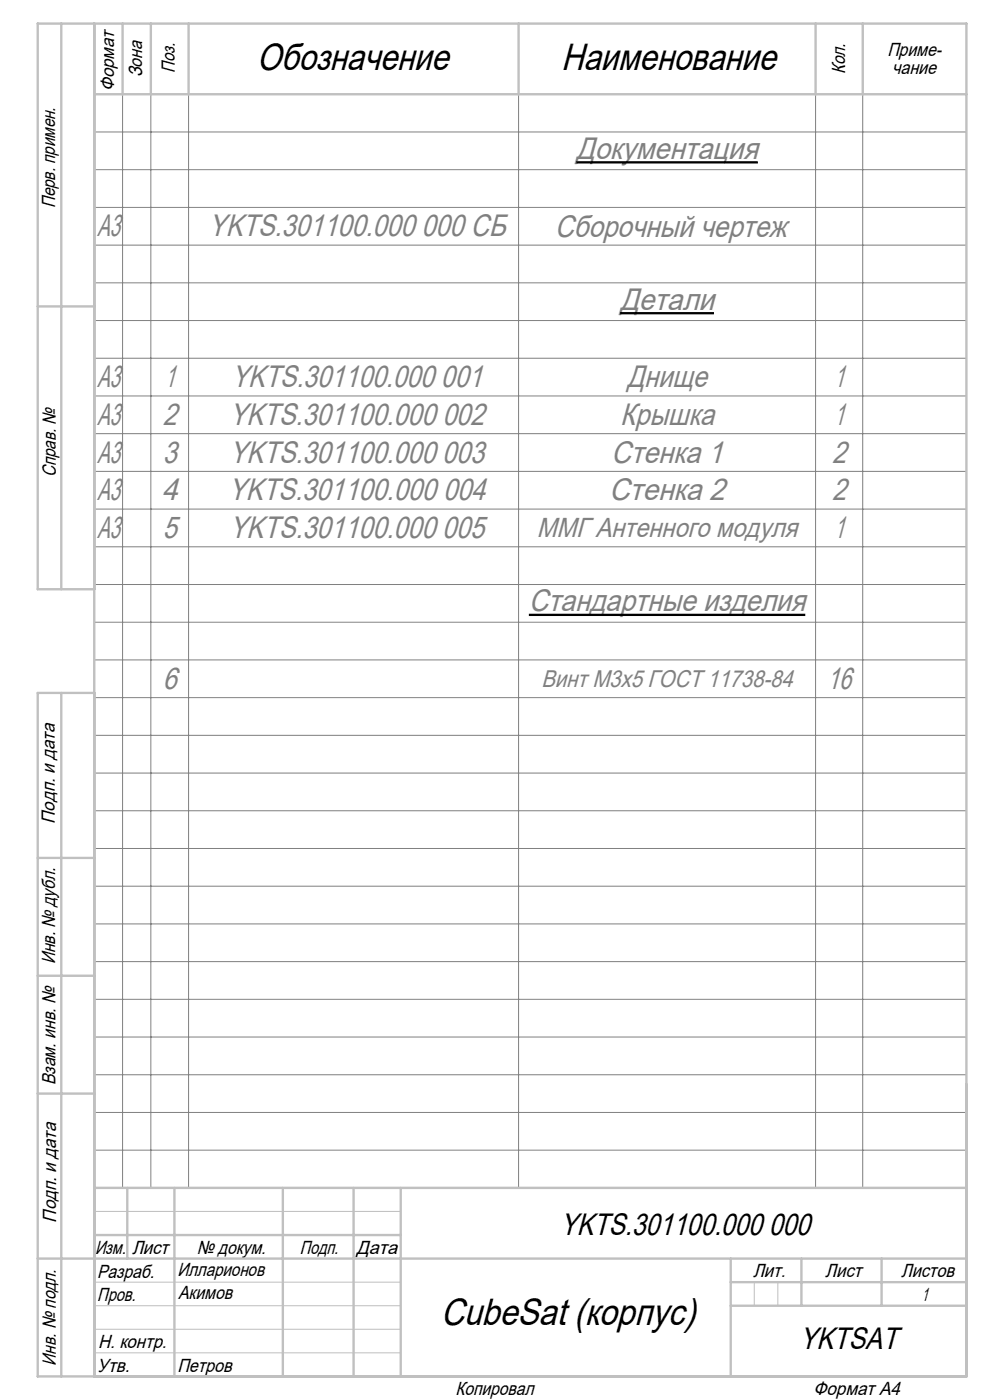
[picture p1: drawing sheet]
<svg xmlns="http://www.w3.org/2000/svg" width="210mm" height="297mm" viewBox="0 0 210 297" stroke-linecap="round" stroke-linejoin="round" font-family="sans-serif">
<defs><g id="words">
<g font-size="8">
<text x="54.5" y="14.9">Обозначение</text>
<text x="119" y="14.8">Наименование</text>
<text x="93.5" y="281.1">CubeSat (корпус)</text>
</g>
<g font-size="6.6" fill="#808080">
<text x="122.2" y="33.7">Документация</text>
<text x="20.6" y="50.2">A3</text>
<text x="44.3" y="50.2">YKTS.301100.000 000 СБ</text>
<text x="117.7" y="50.3">Сборочный чертеж</text>
<text x="131.6" y="65.7">Детали</text>
<text x="20.6" y="82.2">A3</text>
<text x="34.9" y="82.2">1</text>
<text x="49.2" y="82.2">YKTS.301100.000 001</text>
<text x="133" y="82.2">Днище</text>
<text x="176.9" y="82.2">1</text>
<text x="20.6" y="90.2">A3</text>
<text x="34.5" y="90.2">2</text>
<text x="48.8" y="90.2">YKTS.301100.000 002</text>
<text x="131.5" y="90.2">Крышка</text>
<text x="176.9" y="90.2">1</text>
<text x="20.6" y="98.2">A3</text>
<text x="34.5" y="98.2">3</text>
<text x="48.8" y="98.2">YKTS.301100.000 003</text>
<text x="129.6" y="98.2">Стенка 1</text>
<text x="176.5" y="98.2">2</text>
<text x="20.6" y="106.2">A3</text>
<text x="34.3" y="106.2">4</text>
<text x="48.6" y="106.2">YKTS.301100.000 004</text>
<text x="129.2" y="106.2">Стенка 2</text>
<text x="176.5" y="106.2">2</text>
<text x="20.6" y="114.2">A3</text>
<text x="34.5" y="114.2">5</text>
<text x="48.8" y="114.2">YKTS.301100.000 005</text>
<text x="176.9" y="114.2">1</text>
<text x="112.2" y="129.7">Стандартные изделия</text>
<text x="34.5" y="146.2">6</text>
<text x="175.5" y="146.2">16</text>
</g>
<g font-size="6.6">
<text x="118.9" y="262">YKTS.301100.000 000</text>
<text x="169.6" y="286.3">YKTSAT</text>
</g>
<text font-size="5.8" fill="#808080" x="113.8" y="114">ММГ Антенного модуля</text>
<text font-size="5.1" fill="#808080" x="114.8" y="145.8">Винт М3х5 ГОСТ 11738-84</text>
<g font-size="4">
<text x="188.2" y="11.8">Приме-</text>
<text x="30.2" y="16.4" transform="rotate(-90 30.2 16.4)">Зона</text>
<text x="37.1" y="15.5" transform="rotate(-90 37.1 15.5)">Поз.</text>
<text x="179.3" y="15.7" transform="rotate(-90 179.3 15.7)">Кол.</text>
<text x="189.3" y="15.7">чание</text>
<text x="24.2" y="19.3" transform="rotate(-90 24.2 19.3)">Формат</text>
<text x="11.7" y="44.2" transform="rotate(-90 11.7 44.2)">Перв. примен.</text>
<text x="11.8" y="101.2" transform="rotate(-90 11.8 101.2)">Справ. №</text>
<text x="11.6" y="174.7" transform="rotate(-90 11.6 174.7)">Подп. и дата</text>
<text x="11.7" y="204.6" transform="rotate(-90 11.7 204.6)">Инв. № дубл.</text>
<text x="11.8" y="230.2" transform="rotate(-90 11.8 230.2)">Взам. инв. №</text>
<text x="11.9" y="259.4" transform="rotate(-90 11.9 259.4)">Подп. и дата</text>
<text x="20.2" y="266">Изм.</text>
<text x="28" y="266">Лист</text>
<text x="41.7" y="266">№ докум.</text>
<text x="63.6" y="266">Подп.</text>
<text x="75.6" y="266">Дата</text>
<text x="20.6" y="271.1">Разраб.</text>
<text x="20.6" y="275.9">Пров.</text>
<text x="37.6" y="270.7">Илларионов</text>
<text x="37.8" y="275.5">Акимов</text>
<text x="159.7" y="270.9">Лит.</text>
<text x="175" y="270.9">Лист</text>
<text x="191.1" y="270.9">Листов</text>
<text x="195.5" y="276">1</text>
<text x="20.8" y="286">Н. контр.</text>
<text x="11.9" y="289.7" transform="rotate(-90 11.9 289.7)">Инв. № подл.</text>
<text x="20.6" y="291.1">Утв.</text>
<text x="37.6" y="291">Петров</text>
<text x="96.6" y="295.8">Копировал</text>
<text x="172.6" y="295.8">Формат А4</text>
</g>
</g></defs>
<path d="M122.2 34.4h38.6M131.6 66.4h19.8M112.2 130.4h58.6" fill="none" stroke="#000" stroke-width=".49"/>
<g fill="none" stroke="#808080" stroke-width=".21">
<path d="M20 5h185v247h-185zM26 5v247M32 5v247M40 5v247M110 5v247M173 5v247M183 5v247M20 20h185M20 28h185M20 36h185M20 44h185M20 52h185"/>
<path d="M20 60h185M20 68h185M20 76h185M20 84h185M20 92h185M20 100h185M20 108h185M20 116h185M20 124h185M20 132h185M20 140h185M20 148h185"/>
<path d="M20 156h185M20 164h185M20 172h185M20 180h185M20 188h185M20 196h185M20 204h185M20 212h185M20 220h185M20 228h185M20 236h185M20 244h185"/>
</g>
<path d="M20 257h65M20 277h65M20 272h65M160 272v5M165 272v5M20 287h65M20 282h65" fill="none" stroke="#c0c0c0" stroke-width=".21"/>
<g fill="none" stroke="#c0c0c0" stroke-width=".5">
<path d="M13 5v120M20 5v287M26 5v15M32 5v15M40 5v15M110 5v15M173 5v15M183 5v15M20 20h185M8 65h12M20 125h-12v-120h197v287h-197v-145h12M13 147v145"/>
<path d="M8 182h12M8 207h12M8 232h12M20 252h185M27 252v15M37 252v40M60 252v40M75 252v40M85 252v40M8 267h197M20 262h65M155 267v25"/>
<path d="M155 277h50M155 272h50M170 267v10M187 267v10"/>
</g>
<use href="#words"/>
</svg>
